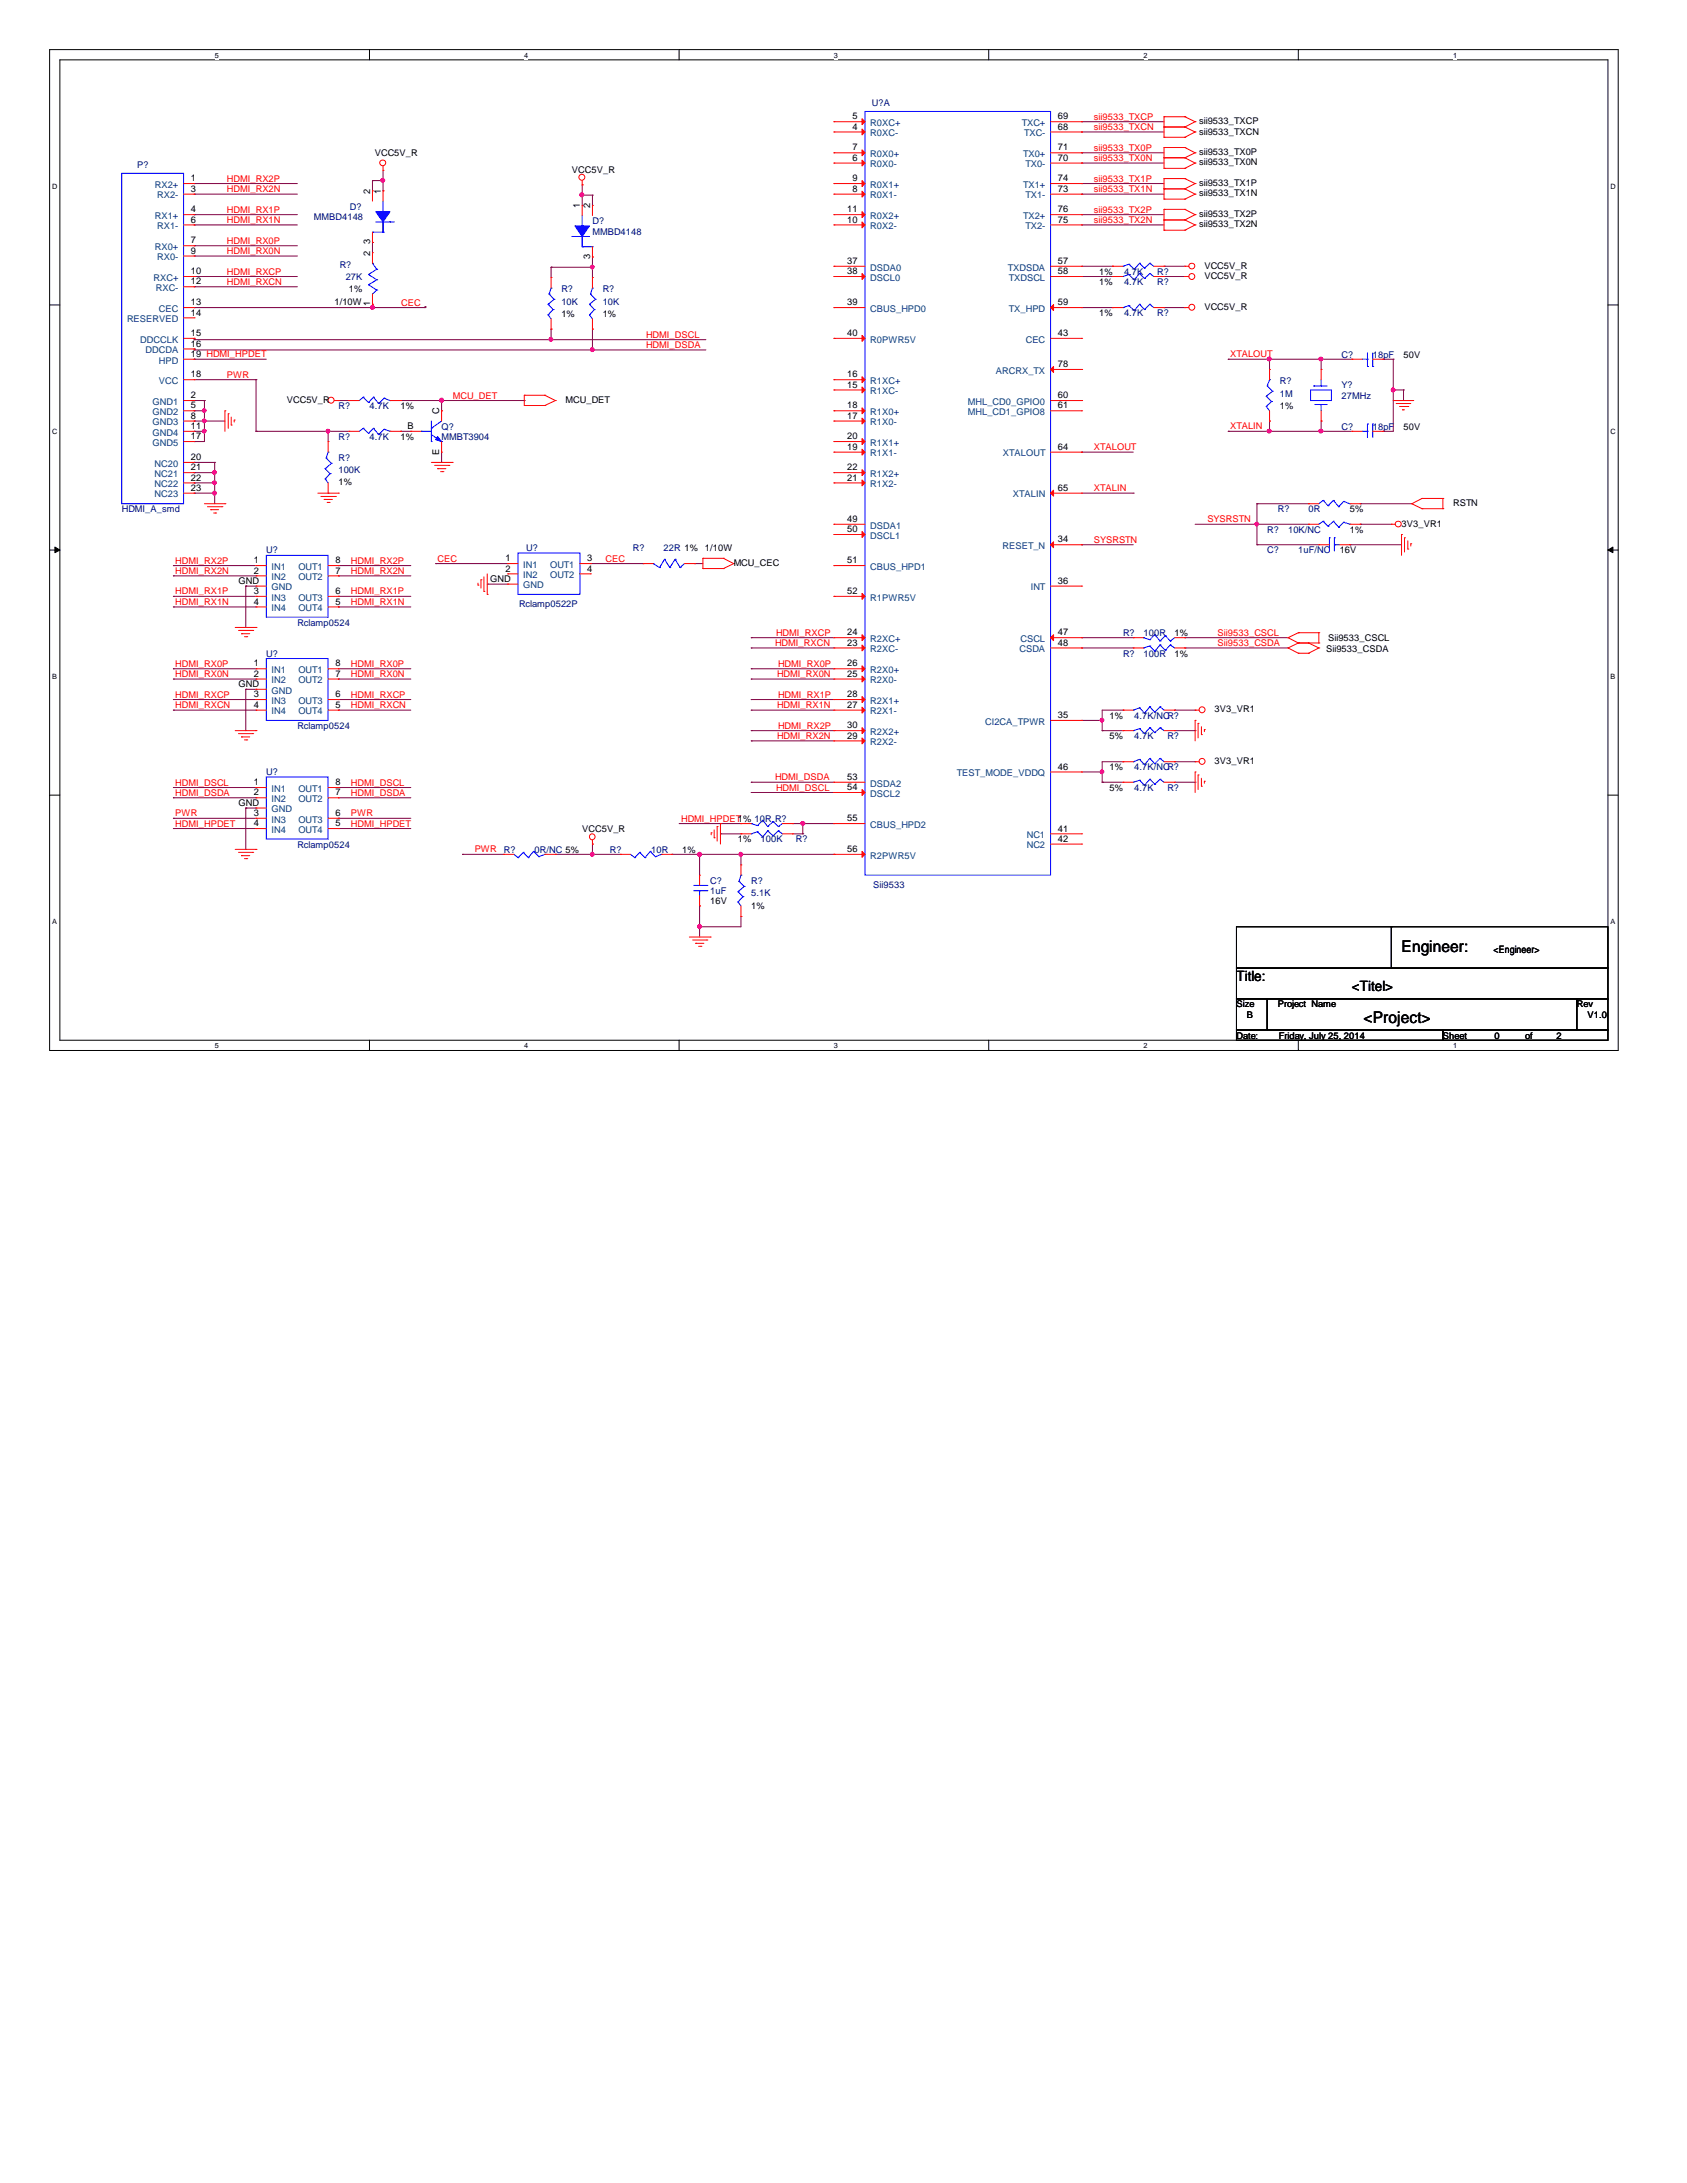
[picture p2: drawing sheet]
<svg xmlns="http://www.w3.org/2000/svg" width="216mm" height="279mm" viewBox="0 0 216 279" stroke-linecap="round" stroke-linejoin="round" font-family="sans-serif">
<defs><g id="words">
<g font-size="2.1">
<text x="179.4" y="121.8">Engineer:</text>
<text x="174.5" y="130.9">&lt;Project&gt;</text>
</g>
<g font-size="1.8">
<text x="158.2" y="125.6">Title:</text>
<text x="173" y="126.9">&lt;Titel&gt;</text>
</g>
<text font-size="1.3" x="191.1" y="121.9">&lt;Engineer&gt;</text>
<g font-size="1.2">
<text x="109.1" y="15.3">5</text>
<text x="109.1" y="16.6">4</text>
<text x="135.4" y="15.3">69</text>
<text x="135.4" y="16.6">68</text>
<text x="153.5" y="15.9">sii9533_TXCP</text>
<text x="153.5" y="17.2">sii9533_TXCN</text>
<text x="24.4" y="23.2">1</text>
<text x="48" y="20">VCC5V_R</text>
<text x="73.2" y="22.1">VCC5V_R</text>
<text x="109.1" y="19.3">7</text>
<text x="109.1" y="20.6">6</text>
<text x="109.1" y="23.2">9</text>
<text x="135.4" y="19.3">71</text>
<text x="135.4" y="20.6">70</text>
<text x="135.4" y="23.2">74</text>
<text x="153.5" y="19.9">sii9533_TX0P</text>
<text x="153.5" y="21.2">sii9533_TX0N</text>
<text x="153.5" y="23.8">sii9533_TX1P</text>
<text x="24.4" y="24.6">3</text>
<text x="24.4" y="27.2">4</text>
<text x="24.4" y="28.5">6</text>
<text x="47.4" y="24.8" transform="rotate(-90 47.4 24.8)">2</text>
<text x="48.7" y="24.8" transform="rotate(-90 48.7 24.8)">1</text>
<text x="74.2" y="26.7" transform="rotate(-90 74.2 26.7)">1</text>
<text x="75.5" y="26.7" transform="rotate(-90 75.5 26.7)">2</text>
<text x="108.4" y="27.2">11</text>
<text x="108.4" y="28.5">10</text>
<text x="109.1" y="24.6">8</text>
<text x="135.4" y="24.6">73</text>
<text x="135.4" y="27.2">76</text>
<text x="135.4" y="28.5">75</text>
<text x="153.5" y="25.1">sii9533_TX1N</text>
<text x="153.5" y="27.8">sii9533_TX2P</text>
<text x="153.5" y="29.1">sii9533_TX2N</text>
<text x="24.4" y="31.2">7</text>
<text x="24.4" y="32.5">9</text>
<text x="24.4" y="35.1">10</text>
<text x="47.4" y="32.8" transform="rotate(-90 47.4 32.8)">2</text>
<text x="47.4" y="31.3" transform="rotate(-90 47.4 31.3)">3</text>
<text x="75.5" y="33.1" transform="rotate(-90 75.5 33.1)">3</text>
<text x="108.4" y="33.8">37</text>
<text x="108.4" y="35.1">38</text>
<text x="135.4" y="33.8">57</text>
<text x="135.4" y="35.1">58</text>
<text x="140.7" y="35.2">1%</text>
<text x="154.1" y="34.4">VCC5V_R</text>
<text x="154.1" y="35.7">VCC5V_R</text>
<text x="24.4" y="36.4">12</text>
<text x="24.4" y="39.1">13</text>
<text x="24.4" y="40.4">14</text>
<text x="42.8" y="39">1/10W</text>
<text x="44.7" y="37.4">1%</text>
<text x="47.4" y="39.2" transform="rotate(-90 47.4 39.2)">1</text>
<text x="71.8" y="40.6">1%</text>
<text x="77.1" y="40.6">1%</text>
<text x="108.4" y="39.1">39</text>
<text x="135.4" y="39.1">59</text>
<text x="140.7" y="40.5">1%</text>
<text x="140.7" y="36.5">1%</text>
<text x="154.1" y="39.7">VCC5V_R</text>
<text x="24.4" y="44.4">16</text>
<text x="24.4" y="45.7">19 HDMI_HPDET</text>
<text x="24.4" y="43">15</text>
<text x="108.4" y="43">40</text>
<text x="135.4" y="43">43</text>
<text x="135.4" y="47">78</text>
<text x="179.6" y="45.8">50V</text>
<text x="24.4" y="51">2</text>
<text x="24.4" y="52.3">5</text>
<text x="24.4" y="48.3">18</text>
<text x="24.4" y="53.6">8</text>
<text x="36.7" y="51.6">VCC5V_R</text>
<text x="51.3" y="52.4">1%</text>
<text x="56.2" y="53" transform="rotate(-90 56.2 53)">C</text>
<text x="72.4" y="51.6">MCU_DET</text>
<text x="108.4" y="48.3">16</text>
<text x="108.4" y="49.6">15</text>
<text x="108.4" y="52.3">18</text>
<text x="108.4" y="53.6">17</text>
<text x="135.4" y="51">60</text>
<text x="135.4" y="52.3">61</text>
<text x="163.8" y="52.4">1%</text>
<text x="24.4" y="54.9">11</text>
<text x="24.4" y="56.2">17</text>
<text x="24.4" y="58.9">20</text>
<text x="51.3" y="56.3">1%</text>
<text x="52.2" y="54.9">B</text>
<text x="56.2" y="58.2" transform="rotate(-90 56.2 58.2)">E</text>
<text x="108.4" y="56.2">20</text>
<text x="108.4" y="57.6">19</text>
<text x="135.4" y="57.6">64</text>
<text x="179.6" y="55">50V</text>
<text x="24.4" y="60.2">21</text>
<text x="24.4" y="61.5">22</text>
<text x="24.4" y="62.8">23</text>
<text x="43.3" y="62.1">1%</text>
<text x="108.4" y="60.2">22</text>
<text x="108.4" y="61.5">21</text>
<text x="135.4" y="62.8">65</text>
<text x="172.8" y="65.6">5%</text>
<text x="186" y="64.8">RSTN</text>
<text x="64.7" y="71.8">1</text>
<text x="75.1" y="71.8">3</text>
<text x="90.2" y="70.6">1/10W</text>
<text x="108.4" y="66.8">49</text>
<text x="108.4" y="68.1">50</text>
<text x="135.4" y="69.4">34</text>
<text x="171.4" y="70.8">16V</text>
<text x="172.8" y="68.2">1%</text>
<text x="179.4" y="67.4">3V3_VR1</text>
<text x="30.5" y="74.7">GND</text>
<text x="32.5" y="73.4">2</text>
<text x="32.5" y="77.4">4</text>
<text x="32.5" y="76">3</text>
<text x="32.5" y="72.1">1</text>
<text x="42.9" y="72.1">8</text>
<text x="42.9" y="77.4">5</text>
<text x="42.9" y="76">6</text>
<text x="42.9" y="73.4">7</text>
<text x="62.7" y="74.5">GND</text>
<text x="64.7" y="73.2">2</text>
<text x="75.1" y="73.2">4</text>
<text x="93.9" y="72.4">MCU_CEC</text>
<text x="108.4" y="72.1">51</text>
<text x="108.4" y="76">52</text>
<text x="135.4" y="74.7">36</text>
<text x="108.4" y="81.3">24</text>
<text x="108.4" y="82.6">23</text>
<text x="135.4" y="81.3">47</text>
<text x="135.4" y="82.6">48</text>
<text x="150.3" y="81.4">1%</text>
<text x="169.7" y="83.4">Sii9533_CSDA</text>
<text x="170" y="82.1">Sii9533_CSCL</text>
<text x="30.5" y="87.9">GND</text>
<text x="32.5" y="86.6">2</text>
<text x="32.5" y="89.2">3</text>
<text x="32.5" y="85.3">1</text>
<text x="42.9" y="85.3">8</text>
<text x="42.9" y="89.2">6</text>
<text x="42.9" y="86.6">7</text>
<text x="108.4" y="85.3">26</text>
<text x="108.4" y="86.6">25</text>
<text x="108.4" y="89.2">28</text>
<text x="150.3" y="84">1%</text>
<text x="32.5" y="90.6">4</text>
<text x="42.9" y="90.6">5</text>
<text x="108.4" y="90.6">27</text>
<text x="108.4" y="93.2">30</text>
<text x="108.4" y="94.5">29</text>
<text x="135.4" y="91.9">35</text>
<text x="142" y="94.6">5%</text>
<text x="142" y="92">1%</text>
<text x="155.4" y="91.2">3V3_VR1</text>
<text x="32.5" y="101.8">2</text>
<text x="32.5" y="100.5">1</text>
<text x="42.9" y="100.5">8</text>
<text x="42.9" y="101.8">7</text>
<text x="108.4" y="99.8">53</text>
<text x="108.4" y="101.1">54</text>
<text x="135.4" y="98.5">46</text>
<text x="142" y="101.2">5%</text>
<text x="142" y="98.6">1%</text>
<text x="155.4" y="97.8">3V3_VR1</text>
<text x="30.5" y="103.1">GND</text>
<text x="32.5" y="105.7">4</text>
<text x="32.5" y="104.4">3</text>
<text x="42.9" y="105.7">5</text>
<text x="42.9" y="104.4">6</text>
<text x="74.5" y="106.5">VCC5V_R</text>
<text x="94.4" y="107.8">1%</text>
<text x="108.4" y="105.1">55</text>
<text x="135.4" y="106.4">41</text>
<text x="135.4" y="107.7">42</text>
<text x="87.3" y="109.1">1%</text>
<text x="108.4" y="109.1">56</text>
<text x="90.9" y="115.7">16V</text>
<text x="96.1" y="116.3">1%</text>
<text x="158.2" y="128.9">Size</text>
<text x="159.6" y="130.3">B</text>
<text x="163.5" y="128.9">Project Name</text>
<text x="201.8" y="128.9">Rev</text>
<text x="203.2" y="130.3">V1.0</text>
<text x="158.2" y="132.9">Date:</text>
<text x="163.7" y="132.9">Friday, July 25, 2014</text>
<text x="184.7" y="132.9">Sheet</text>
<text x="191.3" y="132.9">0</text>
<text x="195.2" y="132.9">of</text>
<text x="199.2" y="132.9">2</text>
</g>
<g font-size="1.2" fill="#004080">
<text x="111.4" y="16.1">R0XC+</text>
<text x="111.4" y="17.4">R0XC-</text>
<text x="130.8" y="16.1">TXC+</text>
<text x="131.1" y="17.4">TXC-</text>
<text x="111.4" y="20.1">R0X0+</text>
<text x="111.4" y="21.4">R0X0-</text>
<text x="130.9" y="20.1">TX0+</text>
<text x="131.2" y="21.4">TX0-</text>
<text x="19.8" y="24">RX2+</text>
<text x="19.8" y="28">RX1+</text>
<text x="20.1" y="25.4">RX2-</text>
<text x="20.1" y="29.3">RX1-</text>
<text x="111.4" y="24">R0X1+</text>
<text x="111.4" y="25.4">R0X1-</text>
<text x="111.4" y="28">R0X2+</text>
<text x="111.4" y="29.3">R0X2-</text>
<text x="130.9" y="24">TX1+</text>
<text x="130.9" y="28">TX2+</text>
<text x="131.2" y="25.4">TX1-</text>
<text x="131.2" y="29.3">TX2-</text>
<text x="19.6" y="35.9">RXC+</text>
<text x="19.8" y="32">RX0+</text>
<text x="20.1" y="33.3">RX0-</text>
<text x="111.4" y="34.6">DSDA0</text>
<text x="111.4" y="35.9">DSCL0</text>
<text x="129" y="34.6">TXDSDA</text>
<text x="129.1" y="35.9">TXDSCL</text>
<text x="16.3" y="41.2">RESERVED</text>
<text x="19.9" y="37.3">RXC-</text>
<text x="20.3" y="39.9">CEC</text>
<text x="111.4" y="39.9">CBUS_HPD0</text>
<text x="129.1" y="39.9">TX_HPD</text>
<text x="17.9" y="43.9">DDCCLK</text>
<text x="18.6" y="45.2">DDCDA</text>
<text x="20.3" y="46.5">HPD</text>
<text x="111.4" y="43.9">R0PWR5V</text>
<text x="127.5" y="47.8">ARCRX_TX</text>
<text x="131.3" y="43.9">CEC</text>
<text x="19.5" y="51.8">GND1</text>
<text x="19.5" y="53.1">GND2</text>
<text x="20.3" y="49.1">VCC</text>
<text x="111.4" y="49.1">R1XC+</text>
<text x="111.4" y="50.5">R1XC-</text>
<text x="111.4" y="53.1">R1X0+</text>
<text x="123.9" y="51.8">MHL_CD0_GPIO0</text>
<text x="123.9" y="53.1">MHL_CD1_GPIO8</text>
<text x="19.5" y="54.4">GND3</text>
<text x="19.5" y="55.8">GND4</text>
<text x="19.5" y="57.1">GND5</text>
<text x="19.8" y="59.7">NC20</text>
<text x="111.4" y="54.4">R1X0-</text>
<text x="111.4" y="57.1">R1X1+</text>
<text x="111.4" y="58.4">R1X1-</text>
<text x="128.4" y="58.4">XTALOUT</text>
<text x="19.8" y="61">NC21</text>
<text x="19.8" y="62.4">NC22</text>
<text x="19.8" y="63.7">NC23</text>
<text x="111.4" y="61">R1X2+</text>
<text x="111.4" y="62.4">R1X2-</text>
<text x="129.6" y="63.7">XTALIN</text>
<text x="111.4" y="67.6">DSDA1</text>
<text x="111.4" y="69">DSCL1</text>
<text x="128.3" y="70.3">RESET_N</text>
<text x="34.8" y="74.3">IN2</text>
<text x="34.8" y="75.6">GND</text>
<text x="34.8" y="76.9">IN3</text>
<text x="34.8" y="72.9">IN1</text>
<text x="38.2" y="72.9">OUT1</text>
<text x="38.2" y="76.9">OUT3</text>
<text x="38.2" y="74.3">OUT2</text>
<text x="67" y="72.7">IN1</text>
<text x="67" y="75.3">GND</text>
<text x="67" y="74">IN2</text>
<text x="70.4" y="74">OUT2</text>
<text x="70.4" y="72.7">OUT1</text>
<text x="111.4" y="72.9">CBUS_HPD1</text>
<text x="111.4" y="76.9">R1PWR5V</text>
<text x="131.9" y="75.6">INT</text>
<text x="34.8" y="78.2">IN4</text>
<text x="38.2" y="78.2">OUT4</text>
<text x="111.4" y="82.2">R2XC+</text>
<text x="111.4" y="83.5">R2XC-</text>
<text x="130.5" y="83.5">CSDA</text>
<text x="130.6" y="82.2">CSCL</text>
<text x="34.8" y="87.5">IN2</text>
<text x="34.8" y="88.8">GND</text>
<text x="34.8" y="86.1">IN1</text>
<text x="38.2" y="86.1">OUT1</text>
<text x="38.2" y="87.5">OUT2</text>
<text x="111.4" y="86.1">R2X0+</text>
<text x="111.4" y="87.5">R2X0-</text>
<text x="34.8" y="91.4">IN4</text>
<text x="34.8" y="90.1">IN3</text>
<text x="38.2" y="91.4">OUT4</text>
<text x="38.2" y="90.1">OUT3</text>
<text x="111.4" y="90.1">R2X1+</text>
<text x="111.4" y="91.4">R2X1-</text>
<text x="111.4" y="94.1">R2X2+</text>
<text x="111.4" y="95.4">R2X2-</text>
<text x="126.1" y="92.8">CI2CA_TPWR</text>
<text x="34.8" y="101.3">IN1</text>
<text x="38.2" y="101.3">OUT1</text>
<text x="111.4" y="100.7">DSDA2</text>
<text x="111.4" y="102">DSCL2</text>
<text x="122.5" y="99.4">TEST_MODE_VDDQ</text>
<text x="34.8" y="102.7">IN2</text>
<text x="34.8" y="104">GND</text>
<text x="34.8" y="106.6">IN4</text>
<text x="34.8" y="105.3">IN3</text>
<text x="38.2" y="106.6">OUT4</text>
<text x="38.2" y="105.3">OUT3</text>
<text x="38.2" y="102.7">OUT2</text>
<text x="111.4" y="106">CBUS_HPD2</text>
<text x="131.4" y="107.3">NC1</text>
<text x="111.4" y="109.9">R2PWR5V</text>
<text x="131.4" y="108.6">NC2</text>
</g>
<g font-size="1.2" fill="#000080">
<text x="111.6" y="13.5">U?A</text>
<text x="17.6" y="21.5">P?</text>
<text x="40.2" y="28.2">MMBD4148</text>
<text x="44.8" y="26.8">D?</text>
<text x="75.8" y="28.7">D?</text>
<text x="43.5" y="34.2">R?</text>
<text x="44.2" y="35.9">27K</text>
<text x="75.8" y="30">MMBD4148</text>
<text x="143.8" y="35.2">4.7K</text>
<text x="148.1" y="35.2">R?</text>
<text x="71.8" y="37.4">R?</text>
<text x="71.8" y="39">10K</text>
<text x="77.1" y="37.4">R?</text>
<text x="77.1" y="39">10K</text>
<text x="143.8" y="40.5">4.7K</text>
<text x="143.8" y="36.5">4.7K</text>
<text x="148.1" y="40.5">R?</text>
<text x="148.1" y="36.5">R?</text>
<text x="171.7" y="45.8">C?</text>
<text x="175.7" y="45.8">18pF</text>
<text x="43.3" y="52.4">R?</text>
<text x="47.3" y="52.4">4.7K</text>
<text x="163.8" y="49.2">R?</text>
<text x="163.8" y="50.8">1M</text>
<text x="171.7" y="49.7">Y?</text>
<text x="171.7" y="51">27MHz</text>
<text x="43.3" y="56.3">R?</text>
<text x="43.3" y="59">R?</text>
<text x="47.3" y="56.3">4.7K</text>
<text x="56.5" y="55">Q?</text>
<text x="56.5" y="56.3">MMBT3904</text>
<text x="171.7" y="55">C?</text>
<text x="175.7" y="55">18pF</text>
<text x="15.6" y="65.6">HDMI_A_smd</text>
<text x="43.3" y="60.5">100K</text>
<text x="163.5" y="65.6">R?</text>
<text x="167.5" y="65.6">0R</text>
<text x="34.1" y="70.8">U?</text>
<text x="67.4" y="70.6">U?</text>
<text x="81" y="70.6">R?</text>
<text x="84.9" y="70.6">22R 1%</text>
<text x="162.2" y="68.2">R?</text>
<text x="162.2" y="70.8">C?</text>
<text x="164.8" y="68.2">10K/NC</text>
<text x="166.2" y="70.8">1uF/NC</text>
<text x="66.4" y="77.7">Rclamp0522P</text>
<text x="38.1" y="80.1">Rclamp0524</text>
<text x="143.7" y="81.4">R?</text>
<text x="146.3" y="81.4">100R</text>
<text x="34.1" y="84">U?</text>
<text x="143.7" y="84">R?</text>
<text x="146.3" y="84">100R</text>
<text x="38.1" y="93.3">Rclamp0524</text>
<text x="145.2" y="94.6">4.7K</text>
<text x="145.2" y="92">4.7K/NCR?</text>
<text x="149.4" y="94.6">R?</text>
<text x="34.1" y="99.2">U?</text>
<text x="145.2" y="101.2">4.7K</text>
<text x="145.2" y="98.6">4.7K/NCR?</text>
<text x="149.4" y="101.2">R?</text>
<text x="97.3" y="107.8">100K</text>
<text x="101.9" y="107.8">R?</text>
<text x="38.1" y="108.5">Rclamp0524</text>
<text x="64.5" y="109.1">R?</text>
<text x="68.4" y="109.1">0R/NC 5%</text>
<text x="78.1" y="109.1">R?</text>
<text x="83.4" y="109.1">10R</text>
<text x="90.9" y="113.1">C?</text>
<text x="96.1" y="113.1">R?</text>
<text x="111.8" y="113.6">Sii9533</text>
<text x="90.9" y="114.4">1uF</text>
<text x="96.1" y="114.7">5.1K</text>
</g>
<g font-size="1.2" fill="#f00">
<text x="140" y="15.3">sii9533_TXCP</text>
<text x="140" y="16.6">sii9533_TXCN</text>
<text x="29" y="23.2">HDMI_RX2P</text>
<text x="140" y="20.6">sii9533_TX0N</text>
<text x="140" y="23.2">sii9533_TX1P</text>
<text x="140" y="19.3">sii9533_TX0P</text>
<text x="29" y="27.2">HDMI_RX1P</text>
<text x="29" y="28.5">HDMI_RX1N</text>
<text x="29" y="24.6">HDMI_RX2N</text>
<text x="140" y="24.6">sii9533_TX1N</text>
<text x="140" y="27.2">sii9533_TX2P</text>
<text x="140" y="28.5">sii9533_TX2N</text>
<text x="29" y="35.1">HDMI_RXCP</text>
<text x="29" y="31.2">HDMI_RX0P</text>
<text x="29" y="32.5">HDMI_RX0N</text>
<text x="29" y="36.4">HDMI_RXCN</text>
<text x="51.4" y="39.1">CEC</text>
<text x="82.7" y="43.2">HDMI_DSCL</text>
<text x="82.7" y="44.5">HDMI_DSDA</text>
<text x="157.4" y="45.7">XTALOUT</text>
<text x="29" y="48.3">PWR</text>
<text x="58" y="51">MCU_DET</text>
<text x="140" y="57.6">XTALOUT</text>
<text x="157.4" y="54.9">XTALIN</text>
<text x="140" y="62.9">XTALIN</text>
<text x="56" y="71.9">CEC</text>
<text x="77.5" y="71.9">CEC</text>
<text x="140" y="69.5">SYSRSTN</text>
<text x="154.5" y="66.8">SYSRSTN</text>
<text x="22.4" y="73.4">HDMI_RX2N</text>
<text x="22.4" y="72.1">HDMI_RX2P</text>
<text x="22.4" y="77.4">HDMI_RX1N</text>
<text x="22.4" y="76.1">HDMI_RX1P</text>
<text x="44.9" y="73.4">HDMI_RX2N</text>
<text x="44.9" y="72.1">HDMI_RX2P</text>
<text x="44.9" y="77.4">HDMI_RX1N</text>
<text x="44.9" y="76.1">HDMI_RX1P</text>
<text x="99.2" y="82.7">HDMI_RXCN</text>
<text x="99.3" y="81.4">HDMI_RXCP</text>
<text x="155.8" y="82.7">Sii9533_CSDA</text>
<text x="155.8" y="81.4">Sii9533_CSCL</text>
<text x="22.4" y="85.3">HDMI_RX0P</text>
<text x="22.4" y="89.3">HDMI_RXCP</text>
<text x="22.4" y="86.7">HDMI_RX0N</text>
<text x="44.9" y="89.3">HDMI_RXCP</text>
<text x="44.9" y="86.7">HDMI_RX0N</text>
<text x="44.9" y="85.3">HDMI_RX0P</text>
<text x="99.4" y="86.7">HDMI_RX0N</text>
<text x="99.6" y="85.3">HDMI_RX0P</text>
<text x="99.6" y="89.3">HDMI_RX1P</text>
<text x="22.4" y="90.6">HDMI_RXCN</text>
<text x="44.9" y="90.6">HDMI_RXCN</text>
<text x="99.4" y="94.6">HDMI_RX2N</text>
<text x="99.4" y="90.6">HDMI_RX1N</text>
<text x="99.6" y="93.3">HDMI_RX2P</text>
<text x="22.4" y="100.5">HDMI_DSCL</text>
<text x="22.4" y="101.9">HDMI_DSDA</text>
<text x="44.9" y="100.5">HDMI_DSCL</text>
<text x="44.9" y="101.9">HDMI_DSDA</text>
<text x="99.2" y="99.9">HDMI_DSDA</text>
<text x="99.3" y="101.2">HDMI_DSCL</text>
<text x="22.4" y="104.5">PWR</text>
<text x="22.4" y="105.8">HDMI_HPDET</text>
<text x="44.9" y="104.5">PWR</text>
<text x="44.9" y="105.8">HDMI_HPDET</text>
<text x="87.2" y="105.2">HDMI_HPDET1% 10R R?</text>
<text x="60.7" y="109.1">PWR</text>
</g>
<g font-size=".9">
<text x="27.5" y="7.4">5</text>
<text x="67.1" y="7.4">4</text>
<text x="106.7" y="7.4">3</text>
<text x="146.3" y="7.4">2</text>
<text x="186" y="7.4">1</text>
<text x="6.7" y="24.2">D</text>
<text x="206.1" y="24.2">D</text>
<text x="6.7" y="55.5">C</text>
<text x="206.1" y="55.5">C</text>
<text x="6.7" y="86.9">B</text>
<text x="206.1" y="86.9">B</text>
<text x="6.7" y="118.3">A</text>
<text x="206.1" y="118.3">A</text>
<text x="27.5" y="134.2">5</text>
<text x="67.1" y="134.2">4</text>
<text x="106.7" y="134.2">3</text>
<text x="146.3" y="134.2">2</text>
<text x="186" y="134.2">1</text>
</g>
</g></defs>
<path d="M6.3 6.4h200.8v128.1h-200.8zM7.7 7.7h198.1v125.4h-198.1z" fill="none" stroke="#000" stroke-width=".13"/>
<g fill="#fff">
<path d="M27.5 6.5h.5v1.1h-.5z"/>
<path d="M27.5 133.3h.5v1.1h-.5z"/>
</g>
<path d="M47.3 6.4v1.3M47.3 133.1v1.4" fill="none" stroke="#000" stroke-width=".13"/>
<g fill="#fff">
<path d="M67.1 6.5h.5v1.1h-.5z"/>
<path d="M67.1 133.3h.5v1.1h-.5z"/>
</g>
<path d="M86.9 6.4v1.3M86.9 133.1v1.4" fill="none" stroke="#000" stroke-width=".13"/>
<g fill="#fff">
<path d="M106.7 6.5h.5v1.1h-.5z"/>
<path d="M106.7 133.3h.5v1.1h-.5z"/>
</g>
<path d="M126.5 6.4v1.3M126.5 133.1v1.4" fill="none" stroke="#000" stroke-width=".13"/>
<g fill="#fff">
<path d="M146.3 6.5h.6v1.1h-.6z"/>
<path d="M146.3 133.3h.6v1.1h-.6z"/>
</g>
<path d="M166.2 6.4v1.3M166.2 133.1v1.4" fill="none" stroke="#000" stroke-width=".13"/>
<g fill="#fff">
<path d="M186 6.5h.5v1.1h-.5z"/>
<path d="M186 133.3h.5v1.1h-.5z"/>
<path d="M6.7 23.3h.7v1.1h-.7z"/>
<path d="M206.1 23.3h.7v1.1h-.7z"/>
<path d="M6.7 54.7h.7v1.1h-.7z"/>
<path d="M206.1 54.7h.7v1.1h-.7z"/>
</g>
<path d="M6.3 39h1.4M205.8 39h1.3" fill="none" stroke="#000" stroke-width=".13"/>
<g fill="#fff">
<path d="M6.7 86.1h.6v1h-.6z"/>
<path d="M206.1 86.1h.7v1h-.7z"/>
</g>
<path d="M6.3 70.4h1.4M205.8 70.4h1.3" fill="none" stroke="#000" stroke-width=".13"/>
<g fill="#000" stroke="#000" stroke-width=".13">
<path d="M7 70l.7 .4-.7 .3z" fill-rule="evenodd"/>
<path d="M205.8 70.4l.6-.4v.7z" fill-rule="evenodd"/>
</g>
<g fill="#fff">
<path d="M6.7 117.4h.6v1.1h-.6z"/>
<path d="M206.1 117.4h.7v1.1h-.7z"/>
</g>
<path d="M6.3 101.8h1.4M158.2 118.6h47.6v5.3h-47.6zM178.1 118.6h.1M178.1 118.6v5.3M205.8 101.8h1.3M158.2 123.9h47.6v3.9h-47.6zM158.2 127.8h4v4h-4zM158.2 131.8h26.5v1.3h-26.5zM162.2 127.8h39.6v4h-39.6zM184.7 131.8h21.1v1.3h-21.1zM201.8 127.8h4v4h-4z" fill="none" stroke="#000" stroke-width=".13"/>
<g fill="none" stroke="#800040" stroke-width=".13">
<path d="M138.4 15.6h.1M138.4 16.9h.1M138.4 19.6h.1M138.4 15.6h10.6M138.4 16.9h10.6M138.4 19.6h10.6M24.8 36.7h.1M24.8 35.4h.1M24.8 31.5h.1M24.8 32.8h.1M24.8 27.5h.1M24.8 28.8h.1"/>
<path d="M24.8 23.5h.1M24.8 24.8h.1M24.8 39.4h.1M24.8 36.7h13.3M24.8 35.4h13.3M24.8 31.5h13.3M24.8 32.8h13.3M24.8 27.5h13.3M24.8 28.8h13.3M24.8 23.5h13.3M24.8 24.8h13.3M24.8 39.4h29.6"/>
<path d="M47.7 31h.1M47.7 23.1h.1M47.7 38.9h.1M47.7 23.1v1.3M47.7 31v1.3M47.7 38.9v.5M47.7 23.1h1.3M49 23.1h.1M49 24.4h.1M49 21.8v2.6M54.4 39.4h.1M54.4 39.2h.1"/>
<path d="M54.4 39.2v.2M70.5 34.2h.1M70.5 34.2v1.3M70.5 34.2h5.3M74.5 23.7h.1M74.5 25h.1M74.5 23.7v2.6M74.5 25h1.3M75.8 34.2h.1M75.8 25h.1M75.8 32.9h.1M75.8 25v1.3"/>
<path d="M75.8 32.9v2.6M138.4 20.9h.1M138.4 23.5h.1M138.4 24.8h.1M138.4 27.5h.1M138.4 28.8h.1M138.4 35.4h4M138.4 27.5h10.6M138.4 28.8h10.6M138.4 23.5h10.6M138.4 24.8h10.6M138.4 20.9h10.6"/>
<path d="M138.4 34.1h4M138.4 39.4h4M142.4 34.1h.1M142.4 35.4h.1M142.4 39.4h.1M149 34.1h.1M149 35.4h.1M149 39.4h.1M149 35.4h2.6M149 34.1h2.6M149 39.4h2.6M24.8 59.2h.1"/>
<path d="M24.8 43.5h.1M24.8 44.8h.1M24.8 53.9h.1M24.8 51.3h.1M24.8 46h.1M24.8 52.6h.1M24.8 55.2h.1M24.8 56.5h.1M24.8 43.3h.1M24.8 44.7h.1M24.8 59.2h2.7M24.8 43.5h65.5"/>
<path d="M24.8 44.8h65.5M24.8 53.9h4M24.8 51.3h1.4M24.8 46h9.3M24.8 52.6h1.4M24.8 55.2h1.4M24.8 48.6h8M24.8 43.3v.2M24.8 44.7v.1M26.2 51.3h.1M26.2 53.9h.1M26.2 52.6h.1"/>
<path d="M26.2 55.2h.1M26.2 51.3v5.2h-1.4M27.5 59.2h.1M27.5 59.2v5.3M32.8 55.2h.1M32.8 48.6h.1M32.8 55.2h11.9M32.8 48.6v6.6M42 55.2h.1M42 55.2v1.3M43.3 51.3h.1M43.3 51.3h1.4"/>
<path d="M51.3 55.2h.1M51.3 51.3h15.8M51.3 55.2h1.3M56.5 52.6h.1M56.5 51.3h.1M56.5 59.2h.1M56.5 51.3v1.3M56.5 57.9v1.3M67.1 51.3h.1M70.5 42.1h.1M70.5 43.5h.1M70.5 42.1v1.4"/>
<path d="M75.8 44.8h.1M75.8 42.1h.1M75.8 42.1v2.7M138.4 57.9h.1M138.4 57.9h6.6M157.2 46h.1M157.2 55.2h.1M157.2 46h15.8M157.2 55.2h15.8M162.5 46h.1M162.5 55.2h.1M162.5 53.9h.1"/>
<path d="M162.5 46v1.3M162.5 53.9v1.3M169.1 46h.1M169.1 55.2h.1M169.1 53.9h.1M169.1 46v1.3M169.1 53.9v1.3M177 55.2h.1M177 46h.1M177 46h1.3M178.3 46h.1M178.3 49.9h.1"/>
<path d="M178.3 46v9.2h-1.3M178.3 49.9h1.3M179.6 49.9h.1M179.6 49.9v1.4M22.2 73.7h.1M22.2 72.4h.1M22.2 77.7h.1M22.2 76.3h.1M22.2 73.7h10.6M22.2 72.4h10.6M22.2 77.7h10.6M22.2 76.3h10.6"/>
<path d="M24.8 60.5h.1M24.8 63.1h.1M24.8 61.8h.1M24.8 60.5h2.7M24.8 63.1h2.7M24.8 61.8h2.7M27.5 60.5h.1M27.5 61.8h.1M27.5 63.1h.1M31.5 75h.1M31.5 75v5.3M31.5 75h1.3"/>
<path d="M43.3 73.7h.1M43.3 72.4h.1M43.3 77.7h.1M43.3 76.3h.1M43.3 73.7h9.3M43.3 72.4h9.3M43.3 77.7h9.3M43.3 76.3h9.3M55.8 72.1h.1M55.8 72.1h9.2M62.4 74.8h.1M62.4 74.8h2.6"/>
<path d="M75.6 72.1h6.7M82.3 72.1h.1M88.9 72.1h.1M88.9 72.1h1.1M138.4 69.7h.1M138.4 63.1h6.6M138.4 69.7h6.6M145 63.1h.1M153 67.1h14.5M160.9 67.1h.1M160.9 69.7h.1M160.9 64.5h.1"/>
<path d="M160.9 69.7h7.9M160.9 64.5v5.2M160.9 64.5h6.6M172.8 69.7h.1M172.8 69.7h6.6M174.1 67.1h.1M174.1 64.5h.1M174.1 67.1h4M174.1 64.5h6.6M22.2 85.6h.1M22.2 89.5h.1M22.2 90.9h.1"/>
<path d="M22.2 86.9h.1M22.2 85.6h10.6M22.2 89.5h10.6M22.2 90.9h10.6M22.2 86.9h10.6M31.5 88.2h.1M31.5 88.2v5.3M31.5 88.2h1.3M43.3 89.5h.1M43.3 90.9h.1M43.3 86.9h.1M43.3 85.6h.1"/>
<path d="M43.3 85.6h9.3M43.3 89.5h9.3M43.3 90.9h9.3M43.3 86.9h9.3M96.1 82.9h.1M96.1 81.6h.1M96.1 94.8h.1M96.1 90.9h.1M96.1 93.5h.1M96.1 85.6h.1M96.1 86.9h.1M96.1 89.5h.1"/>
<path d="M96.1 85.6h10.6M96.1 89.5h10.6M96.1 90.9h10.6M96.1 86.9h10.6M96.1 82.9h10.6M96.1 81.6h10.6M96.1 94.8h10.6M96.1 93.5h10.6M138.4 82.9h.1M138.4 81.6h.1M138.4 82.9h6.6M138.4 81.6h6.6"/>
<path d="M138.4 92.2h2.7M138.4 98.8h2.7M141.1 93.5h.1M141.1 92.2h.1M141.1 98.8h.1M141.1 93.5h2.6M143.7 90.9h.1M143.7 97.5h.1M143.7 90.9h-2.6v2.6M143.7 97.5h-2.6v2.6M150.3 90.9h.1M150.3 97.5h.1"/>
<path d="M150.3 90.9h2.7M150.3 93.5h2.7M150.3 97.5h2.7M151.6 82.9h.1M151.6 81.6h.1M151.6 82.9h13.2M151.6 81.6h13.2M153 93.5h.1M22.2 100.8h.1M22.2 104.7h.1M22.2 102.1h.1M22.2 106h.1"/>
<path d="M22.2 100.8h10.6M22.2 104.7h10.6M22.2 102.1h10.6M22.2 106h10.6M31.5 103.4h.1M31.5 103.4v5.3M31.5 103.4h1.3M43.3 100.8h.1M43.3 102.1h.1M43.3 104.7h.1M43.3 106h.1M43.3 100.8h9.3"/>
<path d="M43.3 104.7h9.3M43.3 102.1h9.3M43.3 106h9.3M59.2 109.3h.1M59.2 109.3h5.3M71.1 109.3h.1M71.1 109.3h8.3M75.8 108h.1M75.8 109.3h.1M75.8 108v1.3M86 109.3h.1M86 109.3h20.7"/>
<path d="M86.9 105.4h7.9M89.5 116h.1M89.5 118.6h.1M89.5 109.3h.1M89.5 109.3v2.7M89.5 116v3.9M92.2 106.7h.1M92.2 106.7h2.6M94.8 105.4h.1M94.8 117.3h.1M94.8 109.3h.1M94.8 117.3v1.3h-5.3"/>
<path d="M94.8 109.3v1.4M96.1 100.1h.1M96.1 101.4h.1M96.1 100.1h10.6M96.1 101.4h10.6M101.4 105.4h.1M101.4 105.4h5.3M101.4 106.7h1.3M102.7 105.4h.1M102.7 106.7h.1M102.7 105.4v1.3M106.7 109.3h.1"/>
<path d="M141.1 100.1h.1M141.1 100.1h2.6M150.3 100.1h2.7M153 100.1h.1"/>
</g>
<g fill="#f0f" stroke="#f0f" stroke-width=".13">
<path d="M70.3 43.2h.2l.2 .1v.3l-.2 .1-.2-.1z" fill-rule="evenodd"/>
<path d="M75.6 34h.4v.2v.1l-.2 .1-.2-.1z" fill-rule="evenodd"/>
<path d="M75.6 44.6l.2-.1 .2 .1v.3l-.2 .1-.2-.1z" fill-rule="evenodd"/>
<path d="M26 53.7h.3l.1 .1-.1 .2-.2 .1-.1-.1z" fill-rule="evenodd"/>
<path d="M27.3 60.3h.3l.1 .2-.1 .1-.2 .1-.1-.1z" fill-rule="evenodd"/>
<path d="M27.3 61.6h.3l.1 .2-.1 .1-.2 .1-.1-.1z" fill-rule="evenodd"/>
<path d="M27.3 62.9h.1l.2 .1v.3l-.2 .1-.1-.1z" fill-rule="evenodd"/>
<path d="M26 52.4h.3l.1 .1-.1 .2-.2 .1-.1-.1z" fill-rule="evenodd"/>
<path d="M26 55h.3l.1 .2-.1 .1-.2 .1-.1-.1z" fill-rule="evenodd"/>
<path d="M41.8 55h.3l.1 .2-.1 .1-.1 .1-.2-.1z" fill-rule="evenodd"/>
<path d="M94.6 109.2l.2-.1 .2 .1v.3l-.2 .1-.2-.1z" fill-rule="evenodd"/>
<path d="M75.6 109.2l.2-.1 .2 .1v.3l-.2 .1-.2-.1z" fill-rule="evenodd"/>
<path d="M140.9 92h.3l.1 .2-.1 .1-.2 .1-.1-.1z" fill-rule="evenodd"/>
<path d="M140.9 98.6h.3l.1 .2-.1 .1-.2 .1-.1-.1z" fill-rule="evenodd"/>
<path d="M178.1 49.7h.2l.2 .1-.1 .3-.1 .1-.2-.1z" fill-rule="evenodd"/>
<path d="M160.7 66.9h.3l.1 .2-.1 .1-.2 .1-.1-.1z" fill-rule="evenodd"/>
<path d="M70.3 43.2h.2l.2 .1v.3l-.2 .1-.2-.1z" fill-rule="evenodd"/>
<path d="M75.6 34h.4v.2v.1l-.2 .1-.2-.1z" fill-rule="evenodd"/>
<path d="M75.6 44.6l.2-.1 .2 .1v.3l-.2 .1-.2-.1z" fill-rule="evenodd"/>
<path d="M26 53.7h.3l.1 .1-.1 .2-.2 .1-.1-.1z" fill-rule="evenodd"/>
<path d="M27.3 60.3h.3l.1 .2-.1 .1-.2 .1-.1-.1z" fill-rule="evenodd"/>
<path d="M27.3 61.6h.3l.1 .2-.1 .1-.2 .1-.1-.1z" fill-rule="evenodd"/>
<path d="M27.3 62.9h.1l.2 .1v.3l-.2 .1-.1-.1z" fill-rule="evenodd"/>
<path d="M26 52.4h.3l.1 .1-.1 .2-.2 .1-.1-.1z" fill-rule="evenodd"/>
<path d="M26 55h.3l.1 .2-.1 .1-.2 .1-.1-.1z" fill-rule="evenodd"/>
<path d="M41.8 55h.3l.1 .2-.1 .1-.1 .1-.2-.1z" fill-rule="evenodd"/>
<path d="M94.6 109.2l.2-.1 .2 .1v.3l-.2 .1-.2-.1z" fill-rule="evenodd"/>
<path d="M75.6 109.2l.2-.1 .2 .1v.3l-.2 .1-.2-.1z" fill-rule="evenodd"/>
<path d="M140.9 92h.3l.1 .2-.1 .1-.2 .1-.1-.1z" fill-rule="evenodd"/>
<path d="M140.9 98.6h.3l.1 .2-.1 .1-.2 .1-.1-.1z" fill-rule="evenodd"/>
<path d="M178.1 49.7h.2l.2 .1-.1 .3-.1 .1-.2-.1z" fill-rule="evenodd"/>
<path d="M160.7 66.9h.3l.1 .2-.1 .1-.2 .1-.1-.1z" fill-rule="evenodd"/>
<circle cx="74.5" cy="24.9" r=".26"/>
<circle cx="56.5" cy="51.2" r=".26"/>
<circle cx="102.7" cy="105.4" r=".25"/>
<circle cx="89.5" cy="118.6" r=".25"/>
<circle cx="89.5" cy="109.3" r=".26"/>
<circle cx="162.4" cy="45.9" r=".25"/>
<circle cx="162.4" cy="55.2" r=".25"/>
<circle cx="169" cy="45.9" r=".25"/>
<circle cx="169" cy="55.2" r=".25"/>
<circle cx="49" cy="23.1" r=".25"/>
<circle cx="47.7" cy="39.3" r=".25"/>
</g>
<g fill="none" stroke="#f00" stroke-width=".13">
<path d="M106.7 15.6h.1M106.7 16.9h.1M106.7 19.6h.1M106.7 15.6h4M106.7 16.9h4M106.7 19.6h4M134.5 15.6h3.9M134.5 16.9h3.9M134.5 19.6h3.9M138.4 15.6h.1M138.4 16.9h.1M138.4 19.6h.1"/>
<path d="M149 18.9h.1M149 16.3h.1M149 14.9h.1M149 17.6h.1M149 14.9v2.7M149 18.9v2.6M149 18.9h2.6M149 16.3h2.6M149 14.9h2.6M149 17.6h2.6M151.6 18.9h.1M151.6 16.3h.1"/>
<path d="M151.6 14.9h.1M151.6 17.6h.1M151.6 18.9l1.4 .7M151.6 14.9l1.4 .7M151.6 16.3l1.4 .6M153 19.6h.1M153 15.6h.1M153 16.9h.1M153 19.6l-1.4 .6M153 15.6l-1.4 .7M153 16.9l-1.4 .7M23.5 35.4h1.3"/>
<path d="M23.5 39.4h1.3M23.5 23.5h1.3M23.5 24.8h1.3M23.5 27.5h1.3M23.5 28.8h1.3M23.5 31.5h1.3M23.5 32.8h1.3M23.5 36.7h1.3M24.8 23.5h.1M24.8 24.8h.1M24.8 27.5h.1M24.8 28.8h.1"/>
<path d="M24.8 31.5h.1M24.8 32.8h.1M24.8 35.4h.1M24.8 36.7h.1M24.8 39.4h.1M47.7 24.4h.1M47.7 31h.1M47.7 38.9h.1M47.7 32.3h.1M47.7 24.4v1.3M47.7 29.7v1.3M47.7 32.3v1.4"/>
<path d="M47.7 37.6v1.3M49 21.8h.1M49 24.4h.1M49 21.3v.5M49 24.4v1.3M70.5 35.5h.1M70.5 35.5v1.4M74.5 23.7h.1M74.5 26.3h.1M74.5 23.1v.6M74.5 26.3v1.3M75.8 26.3h.1"/>
<path d="M75.8 32.9h.1M75.8 35.5h.1M75.8 26.3v1.3M75.8 31.6v1.3M75.8 35.5v1.4M106.7 20.9h.1M106.7 23.5h.1M106.7 24.8h.1M106.7 27.5h.1M106.7 28.8h.1M106.7 34.1h.1M106.7 35.4h.1"/>
<path d="M106.7 39.4h.1M106.7 34.1h4M106.7 35.4h4M106.7 39.4h4M106.7 20.9h4M106.7 23.5h4M106.7 24.8h4M106.7 27.5h4M106.7 28.8h4M134.5 34.1h3.9M134.5 35.4h3.9M134.5 39.4h3.9"/>
<path d="M134.5 20.9h3.9M134.5 23.5h3.9M134.5 24.8h3.9M134.5 27.5h3.9M134.5 28.8h3.9M138.4 20.9h.1M138.4 23.5h.1M138.4 24.8h.1M138.4 27.5h.1M138.4 28.8h.1M138.4 34.1h.1M138.4 35.4h.1"/>
<path d="M138.4 39.4h.1M142.4 39.4h.1M142.4 35.4h.1M142.4 34.1h.1M142.4 34.1h1.3M142.4 35.4h1.3M142.4 39.4h1.3M147.7 34.1h1.3M147.7 35.4h1.3M147.7 39.4h1.3M149 20.2h.1M149 21.5h.1"/>
<path d="M149 24.2h.1M149 22.9h.1M149 25.5h.1M149 28.2h.1M149 26.8h.1M149 29.5h.1M149 39.4h.1M149 35.4h.1M149 34.1h.1M149 20.2h2.6M149 22.9v2.6M149 26.8v2.7"/>
<path d="M149 21.5h2.6M149 24.2h2.6M149 22.9h2.6M149 25.5h2.6M149 28.2h2.6M149 26.8h2.6M149 29.5h2.6M151.6 20.2h.1M151.6 21.5h.1M151.6 24.2h.1M151.6 22.9h.1M151.6 25.5h.1"/>
<path d="M151.6 28.2h.1M151.6 26.8h.1M151.6 29.5h.1M151.6 34.1h.1M151.6 35.4h.1M151.6 39.4h.1M151.6 20.2l1.4 .7M151.6 22.9l1.4 .6M151.6 24.2l1.4 .6M151.6 26.8l1.4 .7M151.6 28.2l1.4 .6M151.6 34.1h.5"/>
<path d="M151.6 35.4h.5M151.6 39.4h.5M153 20.9h.1M153 23.5h.1M153 24.8h.1M153 27.5h.1M153 28.8h.1M153 20.9l-1.4 .6M153 23.5l-1.4 .7M153 24.8l-1.4 .7M153 27.5l-1.4 .7M153 28.8l-1.4 .7"/>
<path d="M23.5 51.3h1.3M23.5 59.2h1.3M23.5 55.2h1.3M23.5 43.3h1.3M23.5 48.6h1.3M23.5 52.6h1.3M23.5 53.9h1.3M23.5 56.5h1.3M23.5 46h1.3M23.5 40.7h1.3M23.5 44.7h1.3M24.8 51.3h.1"/>
<path d="M24.8 52.6h.1M24.8 40.7h.1M24.8 43.3h.1M24.8 44.7h.1M24.8 46h.1M24.8 48.6h.1M24.8 53.9h.1M24.8 55.2h.1M24.8 56.5h.1M24.8 59.2h.1M28.8 52.6h.1M28.8 52.6v2.6"/>
<path d="M29.2 53h.1M29.2 53v1.8M29.6 54.4h.1M29.6 53.4v1M30 53.8h.1M30 53.8v.2M42 56.5h.1M42 56.5v1.4M42.8 51.3h.5M43.3 51.3h.1M44.7 51.3h.1M44.7 55.2h.1"/>
<path d="M44.7 51.3h1.3M44.7 55.2h1.3M49.9 51.3h1.4M49.9 55.2h1.4M51.3 51.3h.1M51.3 55.2h.1M52.6 55.2h.1M52.6 55.2h1.3M55.2 59.2h2.7M55.6 59.6h1.8M56 60h.1M56 60h1.1"/>
<path d="M56.5 57.9h.1M56.5 52.6h.1M56.5 52.6v1.3M56.5 56.5v1.4M57.4 59.6h.1M57.9 59.2h.1M67.1 51.9h.1M67.1 50.6h.1M67.1 51.9h2.6M67.1 50.6v1.3M67.1 50.6h2.6M69.7 51.9h.1"/>
<path d="M69.7 50.6h.1M69.7 50.6l1.4 .7M70.5 42.1h.1M70.5 40.8v1.3M71.1 51.3h.1M71.1 51.3l-1.4 .6M75.8 42.1h.1M75.8 40.8v1.3M106.7 43.3h.1M106.7 48.6h.1M106.7 49.9h.1M106.7 52.6h.1"/>
<path d="M106.7 53.9h.1M106.7 56.5h.1M106.7 57.9h.1M106.7 43.3h4M106.7 48.6h4M106.7 49.9h4M106.7 52.6h4M106.7 53.9h4M106.7 56.5h4M106.7 57.9h4M134.5 51.3h3.9M134.5 43.3h3.9"/>
<path d="M134.5 52.6h3.9M134.5 57.9h3.9M134.5 47.3h3.9M138.4 43.3h.1M138.4 47.3h.1M138.4 51.3h.1M138.4 52.6h.1M138.4 57.9h.1M162.5 53.9h.1M162.5 47.3h.1M162.5 47.3v1.3M162.5 52.6v1.3"/>
<path d="M169.1 53.9h.1M169.1 47.3h.1M169.1 47.3v1.3M169.1 52.6v1.3M173 46h.1M173 55.2h.1M173 55.2h1.3M173 46h1.3M175.7 55.2h1.3M175.7 46h1.3M177 46h.1M177 55.2h.1"/>
<path d="M178.3 51.3h.1M178.3 51.3h2.6M178.7 51.6h.1M178.7 51.6h1.9M179.1 52h1.1M179.5 52.5h.1M179.5 52.5h.2M180.2 52h.1M23.5 63.1h1.3M23.5 60.5h1.3M23.5 61.8h1.3M24.8 60.5h.1"/>
<path d="M24.8 61.8h.1M24.8 63.1h.1M26.2 64.5h2.6M26.5 64.9h1.9M27 65.2h.1M27 65.2h1M27.3 65.7h.3M27.6 65.7h.1M28.4 64.9h.1M28.8 64.5h.1M32.8 73.7h.1M32.8 75h.1"/>
<path d="M32.8 77.7h.1M32.8 76.3h.1M32.8 72.4h.1M32.8 72.4h1.3M32.8 76.3h1.3M32.8 75h1.3M32.8 73.7h1.3M32.8 77.7h1.3M40.7 63.1h2.6M41.1 63.5h1.8M41.5 63.9h.1M41.5 63.9h1"/>
<path d="M41.9 64.3h.2M42 63.1h.1M42 72.4h1.3M42 76.3h1.3M42 73.7h1.3M42 77.7h1.3M42 61.8v1.3M42.1 64.3h.1M42.9 63.5h.1M43.3 63.1h.1M43.3 72.4h.1M43.3 77.7h.1"/>
<path d="M43.3 76.3h.1M43.3 73.7h.1M56.4 60.4h.3M56.7 60.4h.1M61.2 74.9h.1M61.2 74.6v.3M61.6 74.2h.1M61.6 74.2v1.1M61.9 75.7h.1M61.9 73.8v1.9M62.4 76.1h.1M62.4 73.4v2.7"/>
<path d="M65 72.1h.1M65 74.8h.1M65 73.4h.1M65 72.1h1.3M65 74.8h1.3M65 73.4h1.3M74.2 72.1h1.4M74.2 73.4h1.4M75.6 73.4h.1M75.6 72.1h.1M82.3 72.1h.1M82.3 72.1h1.3"/>
<path d="M87.6 72.1h1.3M88.9 72.1h.1M90 72.8h.1M90 71.5h.1M90 72.8h2.6M90 71.5v1.3M90 71.5h2.6M92.6 72.8h.1M92.6 71.5h.1M92.6 71.5l1.3 .6M93.9 72.1h.1M93.9 72.1l-1.3 .7"/>
<path d="M106.7 60.5h.1M106.7 61.8h.1M106.7 67.1h.1M106.7 68.4h.1M106.7 72.4h.1M106.7 76.3h.1M106.7 67.1h4M106.7 60.5h4M106.7 61.8h4M106.7 68.4h4M106.7 72.4h4M106.7 76.3h4"/>
<path d="M134.5 63.1h3.9M134.5 69.7h3.9M134.5 75h3.9M138.4 63.1h.1M138.4 69.7h.1M138.4 75h.1M167.5 67.1h.1M167.5 64.5h.1M167.5 64.5h1.3M167.5 67.1h1.3M168.8 69.7h.1M168.8 69.7h1.3"/>
<path d="M171.4 69.7h1.4M172.8 69.7h.1M172.8 64.5h1.3M172.8 67.1h1.3M174.1 67.1h.1M174.1 64.5h.1M178.1 67.1h.1M178.1 67.1h.5M179.4 68.4h.1M179.4 68.4v2.7M179.7 68.8h.1M179.7 68.8v1.9"/>
<path d="M180.2 70.3h.1M180.2 69.2v1.1M180.6 69.6h.1M180.6 69.6v.3M180.7 64.5h.1M180.7 64.5l1.3 .6M182 65.1h.1M182 63.8h.1M182 65.1h2.7M182 63.8l-1.3 .7M182 63.8h2.7M184.7 63.8h.1"/>
<path d="M184.7 65.1h.1M184.7 63.8v1.3M30.1 80.3h2.7M30.1 93.5h2.7M30.5 80.7h1.8M30.5 93.9h1.8M30.9 81.1h.1M30.9 94.3h.1M30.9 81.1h1.1M30.9 94.3h1.1M31.3 81.5h.3M31.3 94.7h.3"/>
<path d="M31.6 81.5h.1M31.6 94.7h.1M32.3 80.7h.1M32.3 93.9h.1M32.8 80.3h.1M32.8 93.5h.1M32.8 86.9h.1M32.8 88.2h.1M32.8 90.9h.1M32.8 89.5h.1M32.8 85.6h.1M32.8 90.9h1.3"/>
<path d="M32.8 86.9h1.3M32.8 88.2h1.3M32.8 85.6h1.3M32.8 89.5h1.3M42 90.9h1.3M42 86.9h1.3M42 85.6h1.3M42 89.5h1.3M43.3 85.6h.1M43.3 90.9h.1M43.3 89.5h.1M43.3 86.9h.1"/>
<path d="M106.7 81.6h.1M106.7 82.9h.1M106.7 85.6h.1M106.7 86.9h.1M106.7 89.5h.1M106.7 90.9h.1M106.7 93.5h.1M106.7 94.8h.1M106.7 93.5h4M106.7 90.9h4M106.7 86.9h4M106.7 85.6h4"/>
<path d="M106.7 89.5h4M106.7 82.9h4M106.7 81.6h4M106.7 94.8h4M134.5 82.9h3.9M134.5 81.6h3.9M134.5 92.2h3.9M134.5 98.8h3.9M138.4 81.6h.1M138.4 82.9h.1M138.4 92.2h.1M138.4 98.8h.1"/>
<path d="M143.7 97.5h.1M143.7 93.5h.1M143.7 90.9h.1M143.7 93.5h1.3M143.7 90.9h1.3M143.7 97.5h1.3M145 82.9h.1M145 81.6h.1M145 82.9h1.3M145 81.6h1.3M149 93.5h1.3M149 90.9h1.3"/>
<path d="M149 97.5h1.3M150.3 97.5h.1M150.3 93.5h.1M150.3 90.9h.1M150.3 82.9h1.3M150.3 81.6h1.3M151.6 82.9h.1M151.6 81.6h.1M153 90.9h.1M153 92.2h.1M153 98.8h.1M153 97.5h.1"/>
<path d="M153 90.9h.5M153 92.2v2.6M153 98.8v2.6M153 97.5h.5M153.3 92.6h.1M153.3 99.2h.1M153.3 92.6v1.8M153.3 99.2v1.8M153.8 94h.1M153.8 93v1M153.8 99.6v1M154.1 93.4h.1"/>
<path d="M154.1 100h.1M154.1 93.4v.2M154.1 100v.2M164.8 82.9h.1M164.8 81.6h.1M164.8 82.9l1.4 .7M164.8 81.6l1.4 .7M166.2 82.3h.1M166.2 83.6h.1M166.2 81h.1M166.2 82.3h2.6M166.2 82.3l-1.4 .6"/>
<path d="M166.2 83.6h1.3M166.2 81h2.6M166.2 81l-1.4 .6M167.5 82.3h.1M167.5 83.6h.1M167.5 82.3l1.3 .6M168.8 82.9h.1M168.8 82.3h.1M168.8 81h.1M168.8 82.9l-1.3 .7M168.8 81v1.3M30.1 108.7h2.7"/>
<path d="M30.5 109.1h1.8M30.9 109.5h.1M30.9 109.5h1.1M31.3 109.9h.3M31.6 109.9h.1M32.3 109.1h.1M32.8 108.7h.1M32.8 102.1h.1M32.8 103.4h.1M32.8 106h.1M32.8 104.7h.1M32.8 100.8h.1"/>
<path d="M32.8 102.1h1.3M32.8 103.4h1.3M32.8 106h1.3M32.8 100.8h1.3M32.8 104.7h1.3M42 102.1h1.3M42 106h1.3M42 100.8h1.3M42 104.7h1.3M43.3 100.8h.1M43.3 106h.1M43.3 104.7h.1"/>
<path d="M43.3 102.1h.1M64.5 109.3h.1M64.5 109.3h1.3M69.7 109.3h1.4M71.1 109.3h.1M75.8 108h.1M75.8 107.5v.5M79.4 109.3h.1M79.4 109.3h1.3M84.7 109.3h1.3M86 109.3h.1M88.2 119.9h2.7"/>
<path d="M89.5 112h.1M89.5 116h.1M89.5 112v1.3M89.5 114.6v1.4M90.9 119.9h.1M91 106.6h.1M91 106.6v.2M91.4 107.2h.1M91.4 106.2v1M91.8 105.8h.1M91.8 105.8v1.9M92.2 105.4h.1"/>
<path d="M92.2 105.4v2.6M94.8 117.3h.1M94.8 110.7h.1M94.8 105.4h.1M94.8 106.7h.1M94.8 105.4h1.3M94.8 106.7h1.3M94.8 110.7v1.3M94.8 116v1.3M100.1 105.4h1.3M100.1 106.7h1.3M101.4 105.4h.1"/>
<path d="M101.4 106.7h.1M106.7 100.1h.1M106.7 101.4h.1M106.7 105.4h.1M106.7 109.3h.1M106.7 109.3h4M106.7 100.1h4M106.7 101.4h4M106.7 105.4h4M134.5 106.7h3.9M134.5 108h3.9M138.4 106.7h.1"/>
<path d="M138.4 108h.1M143.7 100.1h.1M143.7 100.1h1.3M149 100.1h1.3M150.3 100.1h.1M153.8 100.6h.1M88.6 120.3h1.9M89 120.7h.1M89 120.7h1.1M89.4 121.1h.3M89.7 121.1h.1M90.5 120.3h.1"/>
<circle cx="49" cy="20.8" r=".37"/>
<circle cx="74.5" cy="22.7" r=".38"/>
<circle cx="152.5" cy="35.4" r=".38"/>
<circle cx="152.5" cy="39.3" r=".38"/>
<circle cx="152.5" cy="34.1" r=".37"/>
<circle cx="42.4" cy="51.2" r=".38"/>
<circle cx="179" cy="67.1" r=".37"/>
<circle cx="153.8" cy="97.4" r=".38"/>
<circle cx="153.8" cy="90.8" r=".38"/>
<circle cx="75.8" cy="107.1" r=".38"/>
</g>
<g fill="none" stroke="#00f" stroke-width=".13">
<path d="M110.7 14.3h23.8v97.7h-23.8zM15.6 22.2h7.9v42.3h-7.9zM47.2 36.4h.1M47.2 35.1h.1M47.2 36.4l1 .7M47.2 35.1l1 .7M47.7 29.7h.1M47.7 33.7h.1M47.7 29.7h1.3M47.7 33.7l.5 .8M48.1 28.4h2.2M48.2 37.1h.1"/>
<path d="M48.2 35.8h.1M48.2 34.5h.1M48.2 37.1l-.5 .5M48.2 35.8l-1 .6M48.2 34.5l-1 .6M49 27.1h.1M49 29.7h.1M49 25.7v1.4M49 28.4v1.3M49.9 28.4h.1M50.3 28.4h.1M70.1 38.9h.1"/>
<path d="M70.1 38.9l.7 .7M70.3 37.6h.1M70.3 37.6l.6 .7M70.5 36.9h.1M70.5 36.9l-.2 .7M70.8 39.6h.1M70.8 39.6l-.7 .7M70.9 38.3h.1M70.9 38.3l-.8 .6M73.2 30.3h.1M73.2 30.3h2.2M73.6 30.3h.1"/>
<path d="M74.5 28.9h.1M74.5 31.6h.1M74.5 27.6v1.3M74.5 30.3v1.3M74.5 31.6h1.3M75.4 38.9h.1M75.4 38.9l.7 .7M75.6 37.6h.1M75.6 37.6l.6 .7M75.8 31.6h.1M75.8 36.9h.1M75.8 36.9l-.2 .7"/>
<path d="M76.1 39.6h.1M76.1 39.6l-.7 .7M76.2 38.3h.1M76.2 38.3l-.8 .6M143.7 39.4h.1M143.7 35.4h.1M143.7 34.1h.1M144.5 39.1h.1M144.5 35.1h.1M144.5 33.8h.1M144.5 39.1l.7 .7M144.5 39.1l-.8 .3"/>
<path d="M144.5 35.1l.7 .7M144.5 35.1l-.8 .3M144.5 33.8l.7 .7M144.5 33.8l-.8 .3M145.2 39.8h.1M145.2 35.8h.1M145.2 34.5h.1M145.8 38.9h.1M145.8 35h.1M145.8 33.7h.1M145.8 38.9l.7 .7M145.8 38.9l-.6 .9"/>
<path d="M145.8 35l.7 .6M145.8 35l-.6 .8M145.8 33.7l.7 .6M145.8 33.7l-.6 .8M146.5 39.6h.1M146.5 35.6h.1M146.5 34.3h.1M147.2 38.9h.1M147.2 35h.1M147.2 33.7h.1M147.2 38.9l.5 .5M147.2 38.9l-.7 .7"/>
<path d="M147.2 35l.5 .4M147.2 35l-.7 .6M147.2 33.7l.5 .4M147.2 33.7l-.7 .6M41.6 60h.1M41.6 60l.6 .6M41.7 58.6h.1M41.7 58.6l.7 .7M42 57.9h.1M42 57.9l-.3 .7M42.4 59.3h.1M42.4 59.3l-.8 .7"/>
<path d="M46.5 50.8h.1M46.5 54.8h.1M46.5 50.8l-.5 .5M46.5 50.8l.7 .7M46.5 54.8l-.5 .4M46.5 54.8l.7 .7M47.2 51.5h.1M47.2 55.5h.1M47.8 50.8h.1M47.8 54.8h.1M47.8 50.8l-.6 .7M47.8 50.8l.7 .8"/>
<path d="M47.8 54.8l-.6 .7M47.8 54.8l.7 .8M48.5 51.6h.1M48.5 55.6h.1M49.1 51h.1M49.1 54.9h.1M49.1 51l-.6 .6M49.1 51l.8 .3M49.1 54.9l-.6 .7M49.1 54.9l.8 .3M49.9 51.3h.1M49.9 55.2h.1"/>
<path d="M53.9 55.2h.1M53.9 55.2h1.3M55.2 56.5h.1M55.2 54.8h.1M55.2 53.9v2.6M55.2 55.6l1.3 .9M56.5 56.5h.1M56.5 53.9l-1.3 .9M70.1 40.3h.1M70.1 40.3l.4 .5M75.4 40.3h.1M75.4 40.3l.4 .5"/>
<path d="M162.1 52h.1M162.1 50.7h.1M162.1 52l.4 .6M162.1 50.7l.6 .7M162.2 49.4h.1M162.2 49.4l.7 .7M162.5 48.6h.1M162.5 48.6l-.3 .8M162.7 51.4h.1M162.7 51.4l-.6 .6M162.9 50.1h.1M162.9 50.1l-.8 .6"/>
<path d="M167.7 49.9h2.7v1.4h-2.7zM168.1 49.4h.1M168.1 49.4h1.7M168.3 51.8h.1M168.3 51.8h1.5M169.1 51.8h.1M169.1 49.4h.1M169.1 48.6v.8M169.1 51.8v.8M174.3 55.2h.7M174.3 46h.7M175 46.9h.1"/>
<path d="M175 46h.1M175 54.3h.1M175 55.2h.1M175 45.2v1.7M175 54.3v1.7M175.7 46.9h.1M175.7 54.3h.1M175.7 45.2v1.7M175.7 54.3v1.7M34.1 71.1h7.9v7.9h-7.9zM41.6 61.3h.1M41.6 61.3l.4 .5"/>
<path d="M42.2 60.6h.1M42.2 60.6l-.6 .7M66.3 70.8h7.9v5.3h-7.9zM83.6 72.1h.1M83.6 72.1l.8 .5M84.4 72.6h.1M85 71.6h.1M85 71.6l.7 1M85 71.6l-.6 1M85.7 72.6h.1M86.4 71.6h.1M86.4 71.6l.6 1"/>
<path d="M86.4 71.6l-.7 1M87 72.6h.1M87.6 72.1l-.6 .5M169.3 66.7h.1M169.3 64.1h.1M169.3 66.7l-.5 .4M169.3 66.7l.7 .7M169.3 64.1l-.5 .4M169.3 64.1l.7 .6M170 67.4h.1M170 64.7h.1M170.1 68.8h.1"/>
<path d="M170.1 68.8v1.7M170.6 66.7h.1M170.6 64.1h.1M170.6 66.7l-.6 .7M170.6 66.7l.7 .8M170.6 64.1l-.6 .6M170.6 64.1l.7 .8M170.8 68.8h.1M170.8 69.7h.1M170.8 68.8v1.7M170.8 69.7h.6M171.3 67.5h.1"/>
<path d="M171.3 64.9h.1M172 66.8h.1M172 64.2h.1M172 66.8l-.7 .7M172 66.8l.8 .3M172 64.2l-.7 .7M172 64.2l.8 .3M172.8 67.1h.1M172.8 64.5h.1M34.1 84.3h7.9v7.9h-7.9zM34.1 99.4h7.9v8h-7.9zM145 97.5h.1"/>
<path d="M145 93.5h.1M145 90.9h.1M145.8 99.9h.1M145.8 97.2h.1M145.8 93.3h.1M145.8 90.6h.1M145.8 99.9l.7 .6M145.8 99.9l-.8 .2M145.8 97.2l.7 .7M145.8 97.2l-.8 .3M145.8 93.3l.7 .6M145.8 93.3l-.8 .2"/>
<path d="M145.8 90.6l.7 .7M145.8 90.6l-.8 .3M146.3 82.9h.1M146.3 81.6h.1M146.3 81.6l.9 .3M146.5 97.9h.1M146.5 93.9h.1M146.5 91.3h.1M147.2 99.7h.1M147.2 82.7h.1M147.2 97.1h.1M147.2 93.1h.1"/>
<path d="M147.2 90.5h.1M147.2 81.9h.1M147.2 99.7l.6 .7M147.2 99.7l-.7 .8M147.2 82.7l.6 .7M147.2 82.7l-.9 .2M147.2 97.1l.6 .6M147.2 97.1l-.7 .8M147.2 93.1l.6 .7M147.2 93.1l-.7 .8M147.2 90.5l.6 .6M147.2 90.5l-.7 .8"/>
<path d="M147.8 83.4h.1M147.8 97.7h.1M147.8 93.8h.1M147.8 91.1h.1M147.8 81.2h.1M147.8 81.2l.7 .8M147.8 81.2l-.6 .7M148.5 99.7h.1M148.5 82.5h.1M148.5 97.1h.1M148.5 93.1h.1M148.5 90.5h.1"/>
<path d="M148.5 82h.1M148.5 99.7l.5 .4M148.5 99.7l-.7 .7M148.5 82.5l.6 .7M148.5 82.5l-.7 .9M148.5 97.1l.5 .4M148.5 97.1l-.7 .6M148.5 93.1l.5 .4M148.5 93.1l-.7 .7M148.5 90.5l.5 .4M148.5 90.5l-.7 .6M149.1 83.2h.1"/>
<path d="M149.1 81.4h.1M149.1 81.4l.7 .6M149.1 81.4l-.6 .6M149.8 82.5h.1M149.8 82h.1M149.8 82.5l.5 .4M149.8 82.5l-.7 .7M150.3 81.6l-.5 .4M65.8 109.3l.5 .5M66.3 109.8h.1M67 109.1h.1M67 109.1l-.7 .7"/>
<path d="M67 109.1l.6 .7M67.6 109.8h.1M68.3 109h.1M68.3 109l-.7 .8M68.3 109l.7 .6M69 109.6h.1M69.7 109.3h.1M69.7 109.3l-.7 .3M80.7 109.3l.5 .5M81.2 109.8h.1M81.9 109.1h.1M81.9 109.1l-.7 .7"/>
<path d="M81.9 109.1l.6 .7M82.5 109.8h.1M83.2 109h.1M83.2 109l-.7 .8M83.2 109l.7 .6M83.9 109.6h.1M84.7 109.3h.1M84.7 109.3l-.8 .3M88.8 113.3h1.7M88.8 114h1.7M89.5 114h.1M89.5 114v.6"/>
<path d="M90.5 113.3h.1M90.5 114h.1M94.4 115.4h.1M94.4 114.1h.1M94.4 115.4l.4 .6M94.4 114.1l.7 .7M94.6 112.8h.1M94.6 112.8l.6 .7M94.8 112h.1M94.8 112l-.2 .8M95.1 114.8h.1M95.1 114.8l-.7 .6"/>
<path d="M95.2 113.5h.1M95.2 113.5l-.8 .6M96.1 105.4h.1M96.1 106.7h.1M96.1 105.4l.8 .3M96.9 105.7h.1M96.9 106.5h.1M96.9 106.5l.7 .6M96.9 106.5l-.8 .2M97.6 105h.1M97.6 107.1h.1M97.6 105l.7 .8"/>
<path d="M97.6 105l-.7 .7M98.3 105.8h.1M98.3 106.3h.1M98.3 106.3l.6 .7M98.3 106.3l-.7 .8M98.9 105.2h.1M98.9 107h.1M98.9 105.2l.7 .6M98.9 105.2l-.6 .6M99.6 105.8h.1M99.6 106.3h.1M99.6 106.3l.5 .4"/>
<path d="M99.6 106.3l-.7 .7M100.1 105.4l-.5 .4M145 100.1h.1M146.5 100.5h.1M147.8 100.4h.1"/>
</g>
<g fill="#00f" stroke="#00f" stroke-width=".13">
<path d="M73.6 28.9h1.8l-.9 1.4z" fill-rule="evenodd"/>
<path d="M56 55.9l.5 .6-.7-.2z" fill-rule="evenodd"/>
<path d="M48.1 27.1h1.8l-.9 1.3z" fill-rule="evenodd"/>
</g>
<g fill="#f00" stroke="#f00" stroke-width=".13">
<path d="M110.3 15.2l.4 .4-.4 .4z" fill-rule="evenodd"/>
<path d="M110.3 16.5l.4 .4-.4 .4z" fill-rule="evenodd"/>
<path d="M110.3 19.2l.4 .4-.4 .3z" fill-rule="evenodd"/>
<path d="M110.3 20.5l.4 .4-.4 .4z" fill-rule="evenodd"/>
<path d="M110.3 23.1l.4 .4-.4 .4z" fill-rule="evenodd"/>
<path d="M110.3 24.5l.4 .3-.4 .4z" fill-rule="evenodd"/>
<path d="M110.3 27.1l.4 .4-.4 .4z" fill-rule="evenodd"/>
<path d="M110.3 28.4l.4 .4-.4 .4z" fill-rule="evenodd"/>
<path d="M110.3 35l.4 .4-.4 .4z" fill-rule="evenodd"/>
<path d="M110.3 42.9l.4 .4-.4 .4z" fill-rule="evenodd"/>
<path d="M110.3 48.2l.4 .4-.4 .4z" fill-rule="evenodd"/>
<path d="M110.3 49.5l.4 .4-.4 .4z" fill-rule="evenodd"/>
<path d="M110.3 52.2l.4 .4-.4 .4z" fill-rule="evenodd"/>
<path d="M110.3 53.5l.4 .4-.4 .4z" fill-rule="evenodd"/>
<path d="M110.3 56.1l.4 .4-.4 .4z" fill-rule="evenodd"/>
<path d="M110.3 57.5l.4 .4-.4 .4z" fill-rule="evenodd"/>
<path d="M110.3 60.1l.4 .4-.4 .4z" fill-rule="evenodd"/>
<path d="M110.3 61.4l.4 .4-.4 .4z" fill-rule="evenodd"/>
<path d="M110.3 68l.4 .4-.4 .4z" fill-rule="evenodd"/>
<path d="M110.3 75.9l.4 .4-.4 .4z" fill-rule="evenodd"/>
<path d="M110.3 81.2l.4 .4-.4 .4z" fill-rule="evenodd"/>
<path d="M110.3 82.5l.4 .4-.4 .4z" fill-rule="evenodd"/>
<path d="M110.3 85.2l.4 .4-.4 .4z" fill-rule="evenodd"/>
<path d="M110.3 86.5l.4 .4-.4 .4z" fill-rule="evenodd"/>
<path d="M110.3 89.2l.4 .3-.4 .4z" fill-rule="evenodd"/>
<path d="M110.3 90.5l.4 .4-.4 .4z" fill-rule="evenodd"/>
<path d="M110.3 93.1l.4 .4-.4 .4z" fill-rule="evenodd"/>
<path d="M110.3 94.4l.4 .4-.4 .4z" fill-rule="evenodd"/>
<path d="M110.3 101l.4 .4-.4 .4z" fill-rule="evenodd"/>
<path d="M110.3 109l.4 .3-.4 .4z" fill-rule="evenodd"/>
<path d="M134.5 39.4l.3-.4v.8z" fill-rule="evenodd"/>
<path d="M134.5 47.3l.3-.4v.8z" fill-rule="evenodd"/>
<path d="M134.5 63.1l.3-.4v.8z" fill-rule="evenodd"/>
<path d="M134.5 69.7l.3-.4v.8z" fill-rule="evenodd"/>
<path d="M134.5 81.6l.3-.4v.8z" fill-rule="evenodd"/>
</g>
<use href="#words"/>
</svg>
